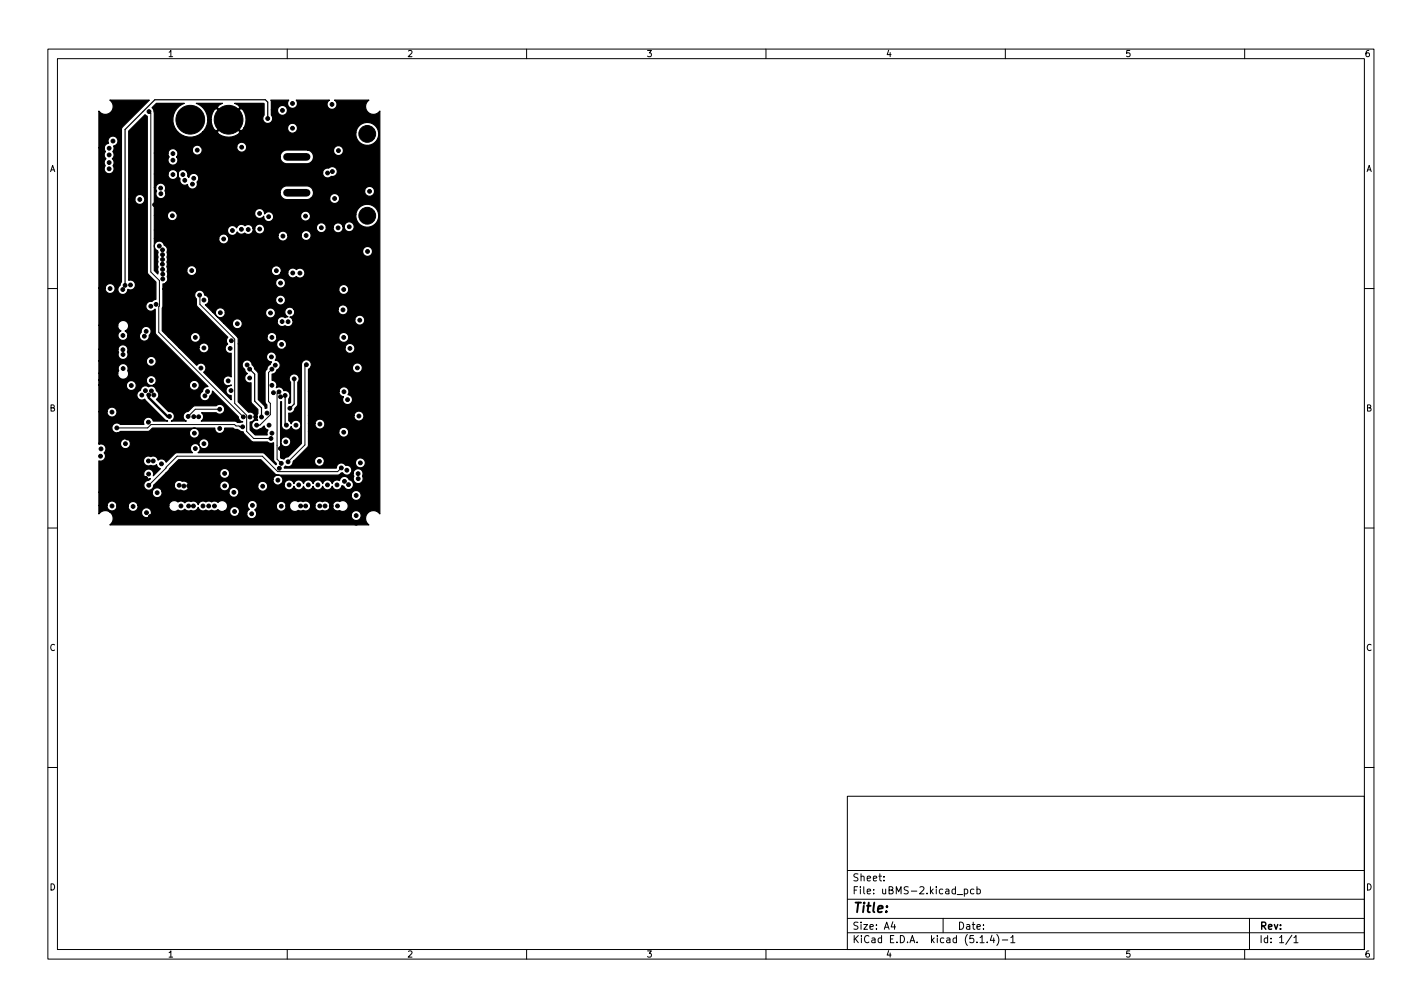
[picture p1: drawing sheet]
<svg xmlns="http://www.w3.org/2000/svg" width="297mm" height="210mm" viewBox="0 0 297 210" stroke-linecap="round" stroke-linejoin="round" font-family="sans-serif">
<defs><g id="words">
<text font-size="2.8" x="178" y="190.6">Title:</text>
<g font-size="2.1">
<text x="178" y="184">Sheet:</text>
<text x="178" y="186.7">File: uBMS-2.kicad_pcb</text>
<text x="178" y="196.9">KiCad E.D.A. kicad (5.1.4)-1</text>
<text x="178" y="194.1">Size: A4</text>
<text x="200" y="194.1">Date:</text>
<text x="263" y="194.1">Rev:</text>
<text x="263" y="196.9">Id: 1/1</text>
</g>
<g font-size="1.8">
<text x="35" y="11.9">1</text>
<text x="85" y="11.9">2</text>
<text x="135" y="11.9">3</text>
<text x="185" y="11.9">4</text>
<text x="235" y="11.9">5</text>
<text x="285" y="11.9">6</text>
<text x="10.3" y="35.9">A</text>
<text x="285.3" y="35.9">A</text>
<text x="10.3" y="85.9">B</text>
<text x="285.3" y="85.9">B</text>
<text x="10.3" y="135.9">C</text>
<text x="285.3" y="135.9">C</text>
<text x="10.3" y="185.9">D</text>
<text x="285.3" y="185.9">D</text>
<text x="35" y="199.9">1</text>
<text x="85" y="199.9">2</text>
<text x="135" y="199.9">3</text>
<text x="185" y="199.9">4</text>
<text x="235" y="199.9">5</text>
<text x="285" y="199.9">6</text>
</g>
</g></defs>
<g fill="none" stroke="#000" stroke-width=".21">
<path d="M10 10.2h277v190.1h-277zM12 12.2h273v186.1h-273zM60 10.2v2M110 10.2v2M160 10.2v2M210 10.2v2M260 10.2v2M31.1 23.3l.4 .4v33.1l1.8 1.8-.1 10.8 17.6 17.6M10 60.2h2M41.7 61.6l.1 1.9 7.2 7.3v13.4l2.5 2.5v3.4l1.5 1.4h3.6M56.8 77.1l-.7 .7v6l.4 .4v2.4l-2.2 2.2h-.7M64 76.1l-.3 .3v16.5l-3.5 3.5"/>
<path d="M285 60.2h2M45.9 85.4h-5.1l-1.5 1.5M50.7 89.1l-1.4-.2-.3-.3h-17.5l-.7 .7h-6.4M58.3 81.8l-.4 .4v13.7l.8 .8M71.3 97.7l-.8 .8h-12.5l-3.2-3.3h-17.8l-5.9 6.1M10 110.2h2M285 110.2h2M10 160.2h2M177 166.3h108v32h-108zM285 160.2h2M60 198.3v2M110 198.3v2"/>
<path d="M160 198.3v2M177 194.8h108M177 191.8h108M177 187.8h108M177 181.8h108M184.6 183.8v.1M184.6 183v.1M186.5 192.5l-.4 1h1M186.9 193v1M197 191.8v3M199.9 186.8h1.2M201.4 185.7l.5-.1 .2 .3-.1 .7h-.6"/>
<path d="M201.4 185.6v1.5M203.4 185.7l-.4-.1-.3 .3 .2 .7h.5M204.1 185.7l.4-.1 .3 .3-.2 .7h-.5M204.1 185.1v1.5M204.7 195.8l.4-.5v1.5M204.7 196.8h.9M206.2 196.7v.1M207.2 195.3l-.3 1h.9M207.6 195.8v1M208.2 195.1a1.72 1.72 0 0 1 0 2.3M209.4 196.3h1.1M210 198.3v2"/>
<path d="M211.1 195.8l.5-.5v1.5M211.1 196.8h.9M260 198.3v2M261 191.8v6.5M269.9 195.3l-1.3 1.9M270.3 195.8l.4-.5v1.5M270.3 196.8h.8"/>
</g>
<g fill="#000" stroke="#000" stroke-width=".21">
<circle cx="22.8" cy="30.9" r=".4"/>
<circle cx="22.8" cy="35.2" r=".4"/>
<circle cx="22.8" cy="33.9" r=".4"/>
<circle cx="22.8" cy="32.3" r=".4"/>
<circle cx="23.6" cy="29.4" r=".4"/>
<circle cx="28.5" cy="37" r=".4"/>
<circle cx="31.1" cy="23.3" r=".4"/>
<circle cx="33.6" cy="39.3" r=".4"/>
<circle cx="36.1" cy="33.4" r=".4"/>
<circle cx="36.1" cy="36.4" r=".4"/>
<circle cx="36.1" cy="32.1" r=".4"/>
<circle cx="37.5" cy="25" r=".4"/>
<circle cx="38" cy="34.2" r=".4"/>
<circle cx="38.2" cy="26.6" r=".4"/>
<circle cx="38.2" cy="23.4" r=".4"/>
<circle cx="38.2" cy="36.4" r=".4"/>
<circle cx="38.6" cy="37.6" r=".4"/>
<circle cx="39.7" cy="25" r="3"/>
<circle cx="39.7" cy="22.7" r=".4"/>
<circle cx="39.7" cy="27.2" r=".4"/>
<circle cx="40.2" cy="38.4" r=".4"/>
<circle cx="40.5" cy="37.2" r=".4"/>
<circle cx="41.2" cy="31.3" r=".4"/>
<circle cx="41.3" cy="26.6" r=".4"/>
<circle cx="41.3" cy="23.4" r=".4"/>
<circle cx="42" cy="25" r=".4"/>
<circle cx="45.5" cy="25" r=".4"/>
<circle cx="45.7" cy="39.3" r=".4"/>
<circle cx="46.2" cy="26.6" r=".4"/>
<circle cx="46.2" cy="23.4" r=".4"/>
<circle cx="47.7" cy="25" r="3"/>
<circle cx="47.7" cy="22.7" r=".4"/>
<circle cx="47.7" cy="27.2" r=".4"/>
<circle cx="49.3" cy="26.6" r=".4"/>
<circle cx="49.3" cy="23.4" r=".4"/>
<circle cx="50" cy="25" r=".4"/>
<circle cx="50.5" cy="30.7" r=".4"/>
<circle cx="55.9" cy="24.7" r=".4"/>
<circle cx="59" cy="23" r=".4"/>
<circle cx="61.1" cy="26.8" r=".4"/>
<circle cx="61.1" cy="21.6" r=".4"/>
<circle cx="68.4" cy="36.1" r=".4"/>
<circle cx="69.3" cy="21.8" r=".4"/>
<circle cx="69.4" cy="35.8" r=".4"/>
<circle cx="70.7" cy="31.4" r=".4"/>
<circle cx="76.7" cy="28" r="1.75"/>
<circle cx="77.2" cy="39.9" r=".4"/>
<circle cx="22" cy="43.2" r=".4"/>
<circle cx="22" cy="42.2" r=".4"/>
<circle cx="22" cy="45.6" r=".4"/>
<circle cx="22" cy="46.6" r=".4"/>
<circle cx="22" cy="44.6" r=".4"/>
<circle cx="26.1" cy="59.6" r=".4"/>
<circle cx="27.3" cy="59.5" r=".4"/>
<circle cx="27.8" cy="43.8" r=".4"/>
<circle cx="29.2" cy="41.6" r=".4"/>
<circle cx="32.3" cy="42.7" r=".4"/>
<circle cx="33.3" cy="51.4" r=".4"/>
<circle cx="33.3" cy="42.7" r=".4"/>
<circle cx="33.6" cy="40.4" r=".4"/>
<circle cx="33.9" cy="55.2" r=".4"/>
<circle cx="34" cy="52.2" r=".4"/>
<circle cx="34" cy="54.2" r=".4"/>
<circle cx="34" cy="53.2" r=".4"/>
<circle cx="34" cy="56.2" r=".4"/>
<circle cx="34" cy="58.2" r=".4"/>
<circle cx="34" cy="57.2" r=".4"/>
<circle cx="36" cy="45" r=".4"/>
<circle cx="40" cy="42" r=".4"/>
<circle cx="40" cy="56.5" r=".4"/>
<circle cx="46.7" cy="49.9" r=".4"/>
<circle cx="48.6" cy="48.1" r=".4"/>
<circle cx="50.4" cy="47.9" r=".4"/>
<circle cx="51.9" cy="47.9" r=".4"/>
<circle cx="54.2" cy="44.6" r=".4"/>
<circle cx="54.3" cy="47.8" r=".4"/>
<circle cx="56.1" cy="45.2" r=".4"/>
<circle cx="57.7" cy="56.5" r=".4"/>
<circle cx="58.6" cy="59.1" r=".4"/>
<circle cx="59.1" cy="49.3" r=".4"/>
<circle cx="61.1" cy="57" r=".4"/>
<circle cx="62.6" cy="57" r=".4"/>
<circle cx="63.8" cy="45.1" r=".4"/>
<circle cx="64" cy="49.2" r=".4"/>
<circle cx="65.7" cy="56.7" r=".4"/>
<circle cx="67.1" cy="47.5" r=".4"/>
<circle cx="69.2" cy="56.7" r=".4"/>
<circle cx="69.9" cy="41.4" r=".4"/>
<circle cx="70.6" cy="47.6" r=".4"/>
<circle cx="73" cy="47.3" r=".4"/>
<circle cx="73.8" cy="56.7" r=".4"/>
<circle cx="74.8" cy="56.7" r=".4"/>
<circle cx="75.8" cy="56.7" r=".4"/>
<circle cx="76.7" cy="45" r="1.75"/>
<circle cx="76.8" cy="52.5" r=".4"/>
<circle cx="76.8" cy="56.7" r=".4"/>
<circle cx="23" cy="60.2" r=".4"/>
<circle cx="25.6" cy="60.5" r=".4"/>
<circle cx="25.7" cy="73" r=".4"/>
<circle cx="25.7" cy="70" r=".4"/>
<circle cx="25.7" cy="74" r=".4"/>
<circle cx="25.7" cy="76.9" r=".4"/>
<circle cx="27.7" cy="63.5" r=".4"/>
<circle cx="30.2" cy="70.2" r=".4"/>
<circle cx="30.5" cy="69.2" r=".4"/>
<circle cx="31.5" cy="63.9" r=".4"/>
<circle cx="31.6" cy="75.4" r=".4"/>
<circle cx="31.6" cy="79.4" r=".4"/>
<circle cx="32.6" cy="63.5" r=".4"/>
<circle cx="40.8" cy="70.4" r=".4"/>
<circle cx="40.8" cy="60.4" r=".4"/>
<circle cx="41.7" cy="61.6" r=".4"/>
<circle cx="42" cy="76.8" r=".4"/>
<circle cx="42.6" cy="72.6" r=".4"/>
<circle cx="42.6" cy="62.6" r=".4"/>
<circle cx="46" cy="65.3" r=".4"/>
<circle cx="47.7" cy="79.5" r=".4"/>
<circle cx="48.1" cy="72.7" r=".4"/>
<circle cx="48.3" cy="71.1" r=".4"/>
<circle cx="49.6" cy="67.6" r=".4"/>
<circle cx="51.6" cy="76.2" r=".4"/>
<circle cx="52.1" cy="77.1" r=".4"/>
<circle cx="52.1" cy="78.9" r=".4"/>
<circle cx="54.5" cy="79" r=".4"/>
<circle cx="56.5" cy="65.3" r=".4"/>
<circle cx="56.7" cy="74.5" r=".4"/>
<circle cx="56.8" cy="77.1" r=".4"/>
<circle cx="56.8" cy="70.4" r=".4"/>
<circle cx="57.5" cy="76.2" r=".4"/>
<circle cx="58.6" cy="62.6" r=".4"/>
<circle cx="58.8" cy="71.9" r=".4"/>
<circle cx="58.9" cy="67.1" r=".4"/>
<circle cx="60.2" cy="67.2" r=".4"/>
<circle cx="60.5" cy="65.2" r=".4"/>
<circle cx="61.4" cy="79.1" r=".4"/>
<circle cx="64" cy="76.1" r=".4"/>
<circle cx="71.7" cy="64.7" r=".4"/>
<circle cx="71.8" cy="60.4" r=".4"/>
<circle cx="71.8" cy="70.4" r=".4"/>
<circle cx="73.1" cy="72.7" r=".4"/>
<circle cx="74.7" cy="76.8" r=".4"/>
<circle cx="75.1" cy="66.8" r=".4"/>
<circle cx="21" cy="95.2" r=".4"/>
<circle cx="21.1" cy="93.7" r=".4"/>
<circle cx="21.7" cy="99.7" r=".4"/>
<circle cx="23.4" cy="86" r=".4"/>
<circle cx="24.4" cy="89.3" r=".4"/>
<circle cx="26.2" cy="92.6" r=".4"/>
<circle cx="26.4" cy="96.4" r=".4"/>
<circle cx="26.6" cy="91.4" r=".4"/>
<circle cx="27.4" cy="80.5" r=".4"/>
<circle cx="27.8" cy="85" r=".4"/>
<circle cx="29.6" cy="82.5" r=".4"/>
<circle cx="30.4" cy="81.6" r=".4"/>
<circle cx="30.4" cy="99.9" r=".4"/>
<circle cx="31" cy="96.2" r=".4"/>
<circle cx="31" cy="88.1" r=".4"/>
<circle cx="31" cy="99" r=".4"/>
<circle cx="31.1" cy="82.5" r=".4"/>
<circle cx="31.6" cy="81.6" r=".4"/>
<circle cx="32" cy="96.2" r=".4"/>
<circle cx="32.1" cy="82.5" r=".4"/>
<circle cx="33.7" cy="96.8" r=".4"/>
<circle cx="35.4" cy="86.9" r=".4"/>
<circle cx="39.3" cy="86.9" r=".4"/>
<circle cx="40.5" cy="87" r=".4"/>
<circle cx="40.6" cy="80.4" r=".4"/>
<circle cx="40.6" cy="90.4" r=".4"/>
<circle cx="40.8" cy="93.6" r=".4"/>
<circle cx="41.5" cy="87" r=".4"/>
<circle cx="41.7" cy="98.8" r=".4"/>
<circle cx="42.6" cy="92.6" r=".4"/>
<circle cx="42.8" cy="82.6" r=".4"/>
<circle cx="43.3" cy="81.7" r=".4"/>
<circle cx="43.9" cy="97.3" r=".4"/>
<circle cx="45.9" cy="89.5" r=".4"/>
<circle cx="45.9" cy="85.4" r=".4"/>
<circle cx="46.9" cy="98.8" r=".4"/>
<circle cx="48.3" cy="81.5" r=".4"/>
<circle cx="50.7" cy="89.1" r=".4"/>
<circle cx="50.8" cy="87" r=".4"/>
<circle cx="52.2" cy="87.1" r=".4"/>
<circle cx="53.4" cy="87" r=".4"/>
<circle cx="53.6" cy="88.8" r=".4"/>
<circle cx="54.6" cy="87.1" r=".4"/>
<circle cx="55.8" cy="86.2" r=".4"/>
<circle cx="56.2" cy="88.8" r=".4"/>
<circle cx="56.6" cy="91.5" r=".4"/>
<circle cx="56.8" cy="80.4" r=".4"/>
<circle cx="56.8" cy="90.4" r=".4"/>
<circle cx="57.1" cy="82" r=".4"/>
<circle cx="58.3" cy="81.8" r=".4"/>
<circle cx="58.3" cy="97.8" r=".4"/>
<circle cx="58.6" cy="93.6" r=".4"/>
<circle cx="58.6" cy="82.8" r=".4"/>
<circle cx="58.7" cy="96.7" r=".4"/>
<circle cx="59.6" cy="82.6" r=".4"/>
<circle cx="59.7" cy="92.2" r=".4"/>
<circle cx="59.8" cy="88.8" r=".4"/>
<circle cx="60.2" cy="96.4" r=".4"/>
<circle cx="60.5" cy="85.2" r=".4"/>
<circle cx="61.8" cy="88.8" r=".4"/>
<circle cx="65" cy="88.5" r=".4"/>
<circle cx="66.7" cy="96.3" r=".4"/>
<circle cx="66.8" cy="88.5" r=".4"/>
<circle cx="71.3" cy="97.7" r=".4"/>
<circle cx="71.8" cy="90.2" r=".4"/>
<circle cx="71.8" cy="81.8" r=".4"/>
<circle cx="72.5" cy="98.2" r=".4"/>
<circle cx="72.6" cy="83.4" r=".4"/>
<circle cx="74.8" cy="98.9" r=".4"/>
<circle cx="74.8" cy="99.9" r=".4"/>
<circle cx="75" cy="86.9" r=".4"/>
<circle cx="75.3" cy="96.6" r=".4"/>
<circle cx="23.4" cy="105.6" r=".4"/>
<circle cx="27.8" cy="105.7" r=".4"/>
<circle cx="30.6" cy="107" r=".4"/>
<circle cx="31.1" cy="101.3" r=".4"/>
<circle cx="31.4" cy="107.8" r=".4"/>
<circle cx="32.8" cy="102.9" r=".4"/>
<circle cx="37.4" cy="101.3" r=".4"/>
<circle cx="37.8" cy="105.6" r=".4"/>
<circle cx="38.4" cy="101.5" r=".4"/>
<circle cx="39.4" cy="105.6" r=".4"/>
<circle cx="39.4" cy="101.4" r=".4"/>
<circle cx="40.4" cy="105.6" r=".4"/>
<circle cx="42.4" cy="105.6" r=".4"/>
<circle cx="43.6" cy="105.6" r=".4"/>
<circle cx="44.8" cy="105.6" r=".4"/>
<circle cx="46.9" cy="101.4" r=".4"/>
<circle cx="48.9" cy="102.8" r=".4"/>
<circle cx="49" cy="106.8" r=".4"/>
<circle cx="49.2" cy="101.3" r=".4"/>
<circle cx="52.6" cy="107.3" r=".4"/>
<circle cx="52.7" cy="105.5" r=".4"/>
<circle cx="54.9" cy="101.5" r=".4"/>
<circle cx="56.7" cy="104.2" r=".4"/>
<circle cx="58.1" cy="100.2" r=".4"/>
<circle cx="58.7" cy="105.7" r=".4"/>
<circle cx="60.1" cy="105.7" r=".4"/>
<circle cx="60.4" cy="101.2" r=".4"/>
<circle cx="62.4" cy="101.2" r=".4"/>
<circle cx="62.8" cy="105.6" r=".4"/>
<circle cx="63.8" cy="105.6" r=".4"/>
<circle cx="64.4" cy="101.2" r=".4"/>
<circle cx="65.4" cy="105.6" r=".4"/>
<circle cx="66.4" cy="101.2" r=".4"/>
<circle cx="66.8" cy="105.6" r=".4"/>
<circle cx="67.9" cy="105.6" r=".4"/>
<circle cx="68.4" cy="101.2" r=".4"/>
<circle cx="69.2" cy="105.6" r=".4"/>
<circle cx="70.4" cy="101.2" r=".4"/>
<circle cx="70.5" cy="105.6" r=".4"/>
<circle cx="72" cy="100.5" r=".4"/>
<circle cx="72.8" cy="101.2" r=".4"/>
<circle cx="74.4" cy="107.6" r=".4"/>
<circle cx="74.4" cy="103.4" r=".4"/>
<circle cx="74.4" cy="109.2" r=".4"/>
</g>
<path d="M60 32.8h4M60 40.2h4" fill="none" stroke="#000" stroke-width="1.6"/>
<path d="M31.1 82.5v.5l3.9 3.9h.4" fill="none" stroke="#000" stroke-width=".5"/>
<path d="M55.9 24.7v-3.4l-.5-.5h-23.1l-6.2 6.2v32.6M52.2 77.1l1 1v5.6l1.4 1.5v1.9M61.4 79.1v5.2l-.8 .9M59.6 82.6v5.9l.2 .3" fill="none" stroke="#000" stroke-width=".25"/>
<path d="M20.7 23.2a1.64 1.64 0 0 0 2.5 .2 1.64 1.64 0 0 0-.3-2.5h8.3l-5.6 5.6-.2 .4v32l-.3 .7a1.06 1.06 0 0 0 .1 1.8 1.06 1.06 0 0 0 1.5-1 1.04 1.04 0 0 0 1.6-.8 1.04 1.04 0 0 0-1.4-1.1v-17h1.3a1.04 1.04 0 0 0 1.4 1.1 1.04 1.04 0 0 0 .3-1.7 1.04 1.04 0 0 0-1.7 .4v.2h-1.3v-14.1l3.4-3.5 .5 .4v32.5l.2 .5 1.6 1.6v3.6l-.5 .1-.3 .3a1.06 1.06 0 0 0-1.2 1.5 1.06 1.06 0 0 0 1.8 .2v4.8l.1 .4 11 10.9h-.3a1.04 1.04 0 0 0-.9 1 1.04 1.04 0 0 0 0 1.8 1.04 1.04 0 0 0 1.5-.8l.5-.5 .1-.6 5.4 5.5 .2 .6 .7 .4-.6 .1h-.5l-.6-.3h-7l.2-.1a1.03 1.03 0 0 0-.1-1.6l3.1 .1a1.04 1.04 0 0 0 1.5-.2 1.04 1.04 0 0 0-.1-1.4 1.04 1.04 0 0 0-1.4 0h-4.5l-1.5 1.2a1.04 1.04 0 0 0-.9 .9 1.04 1.04 0 0 0 .6 1.1h-3.1h.1a1.04 1.04 0 0 0 .5-1.3 1.04 1.04 0 0 0-1.2-.7l-2.5-2.5 .1-.1a1.1 1.1 0 0 0-.1-1.8 1.04 1.04 0 0 0-1.7-.7 1.05 1.05 0 0 0-1.7 .7 1.04 1.04 0 0 0-.6 1.5 1.04 1.04 0 0 0 1.5 .3l4.2 4.3 .6 .3-3-.1a1.04 1.04 0 0 0-1.4-.6 1.04 1.04 0 0 0-.5 1.4l-5-.1a1.04 1.04 0 0 0-1.7 .6 1.04 1.04 0 0 0 1.3 1.2h14.9v.3a1.04 1.04 0 0 0 1.5 .7 1.04 1.04 0 0 0 0-1.7 1.04 1.04 0 0 0-1.5 .7h-14.9l.4-.2h5.9l.8-.7h13.1v.2a1.04 1.04 0 0 0 1.1 .9 1.04 1.04 0 0 0 .9-1.1h1.8l.3 .2 .6 .1 .8 .4h.4l.2 .5 1.7 1.6 3.2 .1a1.02 1.02 0 0 0 1.2 .1l.1 3.6 .5 .8-.1 .2-2.3-2.3-.4-.2h-13.5l.4-.5v-.7a1.04 1.04 0 0 0 1.7-.2 1.04 1.04 0 0 0-.8-1.5 1.04 1.04 0 0 0-1.1 1.5 1.04 1.04 0 0 0-1.5-.2 1.04 1.04 0 0 0 .1 1.6l-3.5 .1-2 1.9-.1-.1a1.03 1.03 0 0 0-1.6-.3 1.05 1.05 0 0 0-1.5-.8 1.04 1.04 0 0 0-1.5 1 1.04 1.04 0 0 0 1.5 .9l.6 .1 .6-.3 .2 .5 .6 .4-1.5 1.4a1.04 1.04 0 0 0-.9-1.4 1.04 1.04 0 0 0-1.1 1.2 1.04 1.04 0 0 0 1.4 .8l-.4 .4a1.04 1.04 0 0 0-1 1.1 1.04 1.04 0 0 0 1.1 1 1.04 1.04 0 0 0 1-1.1l4.3-.1a1.04 1.04 0 0 0 1.4 1.1 1.04 1.04 0 0 0 1.1 .1 1.04 1.04 0 0 0 .5-1.1h6.5v.3a1.04 1.04 0 0 0 1.1 .9 1.04 1.04 0 0 0 1-1.1h5.8v.2a1.04 1.04 0 0 0 1.6 .8 1.04 1.04 0 0 0 0-1.8 1.04 1.04 0 0 0-1.6 .8l-5.8-.1a1.04 1.04 0 0 0-1.1-.9 1.04 1.04 0 0 0-1 .9h-6.5v-.1a1.03 1.03 0 0 0-1.3-.7 1.04 1.04 0 0 0-1.7 .7h-4.2l1.1-1.1h23.7v.3a1.04 1.04 0 0 0 1.6 .7h.8v.3a1.04 1.04 0 0 0 .9 .9 1.04 1.04 0 0 0 1.1-.8 1.04 1.04 0 0 0 1 .8 1.04 1.04 0 0 0 1-.8 1.04 1.04 0 0 0 1 .8 1.04 1.04 0 0 0 1-.8 1.04 1.04 0 0 0 1 .8 1.04 1.04 0 0 0 1-.8 1.04 1.04 0 0 0 1 .8 1.04 1.04 0 0 0 1-.8 1.04 1.04 0 0 0 1.1 .8 1.04 1.04 0 0 0 .9-.9l.5 .3a1.04 1.04 0 0 0 1.8 .1 1.04 1.04 0 0 0-.8-1.6 1.04 1.04 0 0 0-1-.7 1.04 1.04 0 0 0-1 .9 1.03 1.03 0 0 0-1.5 .6 1.04 1.04 0 0 0-1-.8 1.04 1.04 0 0 0-1 .8 1.04 1.04 0 0 0-1-.8 1.04 1.04 0 0 0-1 .8 1.04 1.04 0 0 0-1-.8 1.04 1.04 0 0 0-1 .8 1.04 1.04 0 0 0-1-.8 1.04 1.04 0 0 0-1 .8 1.04 1.04 0 0 0-1.1-.8 1.04 1.04 0 0 0-.9 .9h-.8h.1a1.04 1.04 0 0 0-.2-1.8 1.04 1.04 0 0 0-1.5 .8h-23.7l1.4-1.4h11.2v.3a1.04 1.04 0 0 0 1.6 .7 1.04 1.04 0 0 0 0-1.7 1.04 1.04 0 0 0-1.6 .7h-11.2l2.6-2.7h17.2l3 3 .5 .2h12.5l1.1-.5a1.03 1.03 0 0 0 1.7 .1h.5l.1 .6a1.06 1.06 0 0 0 .9 1.6 1.06 1.06 0 0 0 .9-1.6 1.04 1.04 0 0 0-.6-1.5 1.04 1.04 0 0 0-1.3 .9h-.5l.1-.1a1.04 1.04 0 0 0-.1-1.2 1.04 1.04 0 0 0-1.1-.3 1.06 1.06 0 0 0-1.2-.5 1.06 1.06 0 0 0-.8 1h-10.8l.2-.4a1.03 1.03 0 0 0 1.6-.9l.2-.2h4.3a1.04 1.04 0 0 0 .9 1.2 1.04 1.04 0 0 0 1.1-.9h6.5v.3a1.04 1.04 0 0 0 1.6 .7 1.04 1.04 0 0 0 0-1.7 1.04 1.04 0 0 0-1.6 .7h-6.5l.1-.1a1.04 1.04 0 0 0-1-1.1 1.04 1.04 0 0 0-1.1 .9h-4.3l3-3v-3.1h6.4a1.04 1.04 0 0 0 1.4 1.1 1.04 1.04 0 0 0 .3-1.7 1.04 1.04 0 0 0-1.7 .4v.2h-6.4v-1.7h1.4a1.04 1.04 0 0 0 1.4 1.1 1.04 1.04 0 0 0 .3-1.7 1.04 1.04 0 0 0-1.7 .4v.2h-1.4v-1.6h9.5a1.04 1.04 0 0 0 1.4 1 1.04 1.04 0 0 0 .4-1.7 1.04 1.04 0 0 0-1.7 .5l-.1 .2h-9.5v-5.1h6.4a1.04 1.04 0 0 0 1 1.1 1.04 1.04 0 0 0 .4 1.6 1.04 1.04 0 0 0 1.4-.7 1.04 1.04 0 0 0-.9-1.3 1.04 1.04 0 0 0-.5-1.6 1.04 1.04 0 0 0-1.4 .9h-6.4v-4.6l.5-.4h8.7v.2a1.04 1.04 0 0 0 1.6 .8 1.04 1.04 0 0 0 0-1.8 1.04 1.04 0 0 0-1.6 .8l-8.7-.1a1.06 1.06 0 0 0-.8-1.5 1.06 1.06 0 0 0-1.1 1.4v16.1l-2.8 2.8-.5 .1-.4 .4-.7-.3v-3.5a1.17 1.17 0 0 0 1 1.2 1.06 1.06 0 0 0 1.1-1 1.06 1.06 0 0 0-1-1.1 1.06 1.06 0 0 0-1.1 .9v-8.2h.2v4.6a1.05 1.05 0 0 0 .7 1.3 1.05 1.05 0 0 0 1.3-.7 1.04 1.04 0 0 0 1.6 .5 1.04 1.04 0 0 0 0-1.7 1.04 1.04 0 0 0-1.6 .6l-.5-.6v-1.6a1.03 1.03 0 0 0 1.3-1l.6-.8 .1-4.7a1.04 1.04 0 0 0-.2-1.5 1.04 1.04 0 0 0-1.4 .1 1.04 1.04 0 0 0 0 1.4v4.2l-.4 .2 .1-1a1.04 1.04 0 0 0 0-1.2 1.04 1.04 0 0 0-1.1-.4 1.03 1.03 0 0 0-1.6-.6 1.03 1.03 0 0 0-.9-1.6v-1.3l.7-.2 .5-.7a1.04 1.04 0 0 0 .5-1.2 1.04 1.04 0 0 0-1-.8 1.04 1.04 0 0 0-.3-1.6 1.04 1.04 0 0 0-1.5 .7 1.04 1.04 0 0 0 1 1.3l-.2 .5-.6 .5-.1 .5-.4 .5v6.2l.3 .7v.7l-.3 .1-.1-.6-1.3-1.3-.1-5.4-1.2-1.8a1.06 1.06 0 0 0-1.7-.9 1.06 1.06 0 0 0 .1 1.9l.2 .5 .4 .3a1.04 1.04 0 0 0-.5 1.3 1.04 1.04 0 0 0 1.2 .6l.1 4 1.4 1.6-.1 .9a1.03 1.03 0 0 0 .1 1.4 1.06 1.06 0 0 0-1.3 1.3 1.06 1.06 0 0 0 1.8 .4l.8-.6 .2 .5 .6 .4-.2 .5v.5h-2.5l-1-1v-1.7a1.04 1.04 0 0 0 1-1.2 1.04 1.04 0 0 0-1.4-.8l-2.1-2.2v-12.1h8v.2a1.04 1.04 0 0 0 .7 .9 1.04 1.04 0 0 0 1-.3h12.6v.3a1.04 1.04 0 0 0 1.5 .7 1.04 1.04 0 0 0 0-1.7 1.04 1.04 0 0 0-1.5 .7h-12.6h.1a1.04 1.04 0 0 0-.4-1.7 1.04 1.04 0 0 0-1.4 .9h-8l-.1-1.1-.1-.4h6.2v.3a1.04 1.04 0 0 0 1.1 .9 1.04 1.04 0 0 0 .9-1.2h13v.3a1.04 1.04 0 0 0 1.5 .7 1.04 1.04 0 0 0 0-1.7 1.04 1.04 0 0 0-1.5 .7h-13v-.2a1.04 1.04 0 0 0-1.1-.7 1.04 1.04 0 0 0-.9 .9h-6.2l-2.9-2.8h1.8v.2a1.04 1.04 0 0 0 1.4 .9 1.04 1.04 0 0 0 .6-1.6h7.4v.3a1.04 1.04 0 0 0 1.6 .7 1.04 1.04 0 0 0 1.3 0 1.04 1.04 0 0 0 .3-1.3h13v.3a1.04 1.04 0 0 0 1.6 .7 1.04 1.04 0 0 0 0-1.7 1.04 1.04 0 0 0-1.6 .7h-13l-.6-.5a1.03 1.03 0 0 0 .9-1.6h9.2v.2a1.04 1.04 0 0 0 1.6 .8 1.04 1.04 0 0 0 0-1.8 1.04 1.04 0 0 0-1.6 .8l-9.3-.1a1.04 1.04 0 0 0-1.6 .1 1.04 1.04 0 0 0 .5 1.5l-.3 .1a.4 .4 0 0 1-.7 0 1.04 1.04 0 0 0-1.3 .8h-7.4l-.1-.1a1.04 1.04 0 0 0-1.1-.3 1.04 1.04 0 0 0-.8 .9h-1.8l-2.3-2.3h.6v.2a1.04 1.04 0 0 0 1.1 .9 1.04 1.04 0 0 0 1-1.1h8.4v.3a1.04 1.04 0 0 0 1.5 .7 1.04 1.04 0 0 0 0-1.7 1.04 1.04 0 0 0-1.5 .7h-8.4a1.04 1.04 0 0 0-1.1-.9 1.04 1.04 0 0 0-1 .9h-.6l-1.5-1.6a1.04 1.04 0 0 0 .7-1.1h14v.3a1.04 1.04 0 0 0 1.5 .7 1.04 1.04 0 0 0 0-1.7 1.04 1.04 0 0 0-1.5 .7h-14l-.2-.5-.7-.4a1.04 1.04 0 0 0-1.4-.9 1.04 1.04 0 0 0-.3 1.7l.1 1.6 6.4 6.5a1.03 1.03 0 0 0 .1 1.3 1.04 1.04 0 0 0-.5 1.3 1.04 1.04 0 0 0 1.2 .7v4.9l-.2-.1a1.04 1.04 0 0 0-1.5 1 1.04 1.04 0 0 0 1.7 .7v.2h-.2a1.04 1.04 0 0 0-.9 1.1 1.04 1.04 0 0 0 1.1 1v.9l-5.8-5.8a1.04 1.04 0 0 0 .2-1.6 1.04 1.04 0 0 0-1.6 .2l-3.7-3.8h4.2a1.04 1.04 0 0 0 1.4 1.1 1.04 1.04 0 0 0 .3-1.7 1.04 1.04 0 0 0-1.7 .4v.2h-4.2l-2.2-2.2h4.6a1.04 1.04 0 0 0 1.4 1.1 1.04 1.04 0 0 0 .3-1.7 1.04 1.04 0 0 0-1.7 .4v.2h-4.6l-1.3-1.2 .1-8.8h36.8a1.04 1.04 0 0 0 1.4 1.1 1.04 1.04 0 0 0 .3-1.7 1.04 1.04 0 0 0-1.7 .4v.2h-36.8v-1l.7-.3h22.9v.2a1.04 1.04 0 0 0 1.5 .8 1.04 1.04 0 0 0 0-1.8 1.04 1.04 0 0 0-1.5 .8h-22.9l.1-.1a1.08 1.08 0 0 0 .1-1.2l.1-1.3h4v.2a1.04 1.04 0 0 0 1.1 .9 1.04 1.04 0 0 0 1-1.1h15.6v.2a1.04 1.04 0 0 0 .9 1 1.04 1.04 0 0 0 1.1-.7h1.4v.2a1.04 1.04 0 0 0 .7 .9 1.04 1.04 0 0 0 1.1-.3 1.04 1.04 0 0 0 1.5 .1 1.04 1.04 0 0 0 0-1.5 1.04 1.04 0 0 0-1.5 0 1.04 1.04 0 0 0-1.1-.3 1.04 1.04 0 0 0-.7 .9l-1.4-.1a1.04 1.04 0 0 0-.8-1.3 1.04 1.04 0 0 0-1.2 .9h-15.6a1.04 1.04 0 0 0-1.1-.9 1.04 1.04 0 0 0-1 .9h-4l-.2-.7 .2-.4-.2-.6 .2-.4-.1-.6 .1-1.3h40.7a1.04 1.04 0 0 0 1.4 1.1 1.04 1.04 0 0 0 .4-1.8 1.04 1.04 0 0 0-1.7 .5l-.1 .2h-40.7a1.25 1.25 0 0 0-.7-1.3 1.04 1.04 0 0 0-1.7-.5 1.04 1.04 0 0 0 .3 1.8l.1 2.3-.1 .6 .2 .4-.2 .7 .2 .4-.1 .4-.8-.7v-6.7h13.5a1.04 1.04 0 0 0 1.4 1.1 1.04 1.04 0 0 0 .4-1.7h10.6v.2a1.04 1.04 0 0 0 1.2 .9 1.04 1.04 0 0 0 .8-1.2h2.8v.2a1.04 1.04 0 0 0 1.6 .8 1.04 1.04 0 0 0 0-1.8 1.04 1.04 0 0 0-1.6 .8l-2.8-.1a1.04 1.04 0 0 0-1.1-.7 1.04 1.04 0 0 0-.9 .9l-10.7-.1a1.04 1.04 0 0 0-1.7 .7h-13.5v-1.8h15.3v.2a1.04 1.04 0 0 0 1 1 1.04 1.04 0 0 0 1-.8 1.03 1.03 0 0 0 1.6 .2 1.03 1.03 0 0 0 1.2 .2 1.03 1.03 0 0 0 .6-1.1h.3v.2a1.04 1.04 0 0 0 1.3 .9 1.04 1.04 0 0 0 .7-1.4h10.9v.3a1.04 1.04 0 0 0 1.1 .9 1.04 1.04 0 0 0 1-1.1h1.4v.2a1.04 1.04 0 0 0 1.2 .9 1.04 1.04 0 0 0 .8-1.4h.3v.3a1.04 1.04 0 0 0 1.6 .7 1.04 1.04 0 0 0 0-1.7 1.04 1.04 0 0 0-1.6 .7h-.3l-.1-.1a1.04 1.04 0 0 0-1.1-.5 1.04 1.04 0 0 0-.8 .9l-1.4-.1a1.04 1.04 0 0 0-1.1-.9 1.04 1.04 0 0 0-1 .9h-10.9v-.1a1.04 1.04 0 0 0-1.2-.5 1.04 1.04 0 0 0-.8 .9l-.4-.1a1.04 1.04 0 0 0-1.6-.5 1.03 1.03 0 0 0-1.8 .5 1.04 1.04 0 0 0-1.1-.5 1.04 1.04 0 0 0-.8 .9h-15.3v-3.1h2.8v.3a1.04 1.04 0 0 0 1.3 .8 1.04 1.04 0 0 0 .6-1.5h16.3v.2a1.04 1.04 0 0 0 .8 .9 1.04 1.04 0 0 0 1.1-.5 1.04 1.04 0 0 0 1.1 1.2 1.04 1.04 0 0 0 .9-1.3h5.7v.2a1.04 1.04 0 0 0 1.2 .9 1.04 1.04 0 0 0 .8-1.3h9.5v.5a2.4 2.4 0 0 0 3.7 1.8 2.4 2.4 0 0 0 0-4.1 2.4 2.4 0 0 0-3.7 1.8h-9.5l-.1-.2a1.04 1.04 0 0 0-1.1-.5 1.04 1.04 0 0 0-.8 .9l-5.7-.1a1.04 1.04 0 0 0-.8-.7 1.04 1.04 0 0 0-1 .5 1.04 1.04 0 0 0-1-1.2 1.04 1.04 0 0 0-1.1 1l-16.4-.1a1.04 1.04 0 0 0-1.1-.3 1.04 1.04 0 0 0-.7 .8h-2.8v-5.7h.3l.2 .8a1.04 1.04 0 0 0 .7 1.5 1.04 1.04 0 0 0 1.2-1.3h23.9l.1 .6 .3 .5 .8 .4h4.4l.9-.4h3.9v.3a1.04 1.04 0 0 0 1.5 .7 1.04 1.04 0 0 0 0-1.7 1.04 1.04 0 0 0-1.5 .7h-3.9l.5-.8-.1-.7h10.8v.3a1.04 1.04 0 0 0 1.5 .7 1.04 1.04 0 0 0 0-1.7 1.04 1.04 0 0 0-1.5 .7h-10.8l-.5-.8-.8-.2h-4.4l-.6 .2-.3 .4-.3 .8h-23.9l-.1-.4a1.04 1.04 0 0 0-.6-1.5 1.04 1.04 0 0 0-1.4 .9h-.3v-2.9h2.9v.3a1.04 1.04 0 0 0 1.1 .9 1.04 1.04 0 0 0 1-1.2l.1 .6 .3 .4a1.04 1.04 0 0 0 .4 1.2 1.04 1.04 0 0 0 1.2 0 1.04 1.04 0 0 0 1.3 1 1.04 1.04 0 0 0 .6-1.5 1.04 1.04 0 0 0-.1-1.7 1.04 1.04 0 0 0-1.5 .8l-.3-.3-.1-.8h28.3v.2a1.04 1.04 0 0 0 .7 .9 1.04 1.04 0 0 0 1.1-.3 1.04 1.04 0 0 0 1.2-1.3 1.04 1.04 0 0 0-1.7-.4 1.03 1.03 0 0 0-1.3 .9h-28.3a1.04 1.04 0 0 0-1.1-.6 1.04 1.04 0 0 0-.8 .9 1.04 1.04 0 0 0-1.1-.9 1.04 1.04 0 0 0-1 .9h-2.9v-4.3h2.9l.2 .8a1.04 1.04 0 0 0 .1 1.4 1.04 1.04 0 0 0 1.4 0 1.04 1.04 0 0 0 .1-1.4h21.6l.3 .8 .3 .4 .6 .2h4.4a1.44 1.44 0 0 0 1.4-1.3 1.44 1.44 0 0 0-1.2-1.6h5.4v.3a1.04 1.04 0 0 0 1.5 .7 1.04 1.04 0 0 0 0-1.7 1.04 1.04 0 0 0-1.5 .7h-9.8a1.43 1.43 0 0 0-1.4 1.5l-21.6-.1a1.03 1.03 0 0 0-.1-1.5h3.4v.3a1.04 1.04 0 0 0 1.4 .8 1.04 1.04 0 0 0 .3-1.7h7.6v.2a1.04 1.04 0 0 0 1.5 .8 1.04 1.04 0 0 0 0-1.7 1.04 1.04 0 0 0-1.5 .7l-7.6-.1a1.04 1.04 0 0 0-1.7 .7h-3.6a1.04 1.04 0 0 0-1.5 .8h-2.9v-8.3l-.1-.7-.3-.5 .9-.9h5.8l-.5 .2a3.6 3.6 0 0 0-1.2 5.4 3.6 3.6 0 0 0 5.5 .4h3.1l.3 .4a3.3 3.3 0 0 0 4.4-.4l-2.4-2.4-2.3 2.4h-3.1l.3-.3a3.5 3.5 0 0 0 .8-2.3h.7l.1 .7a1.91 1.91 0 0 0 1 1.7l2.4-2.4h.3l2.4 2.4 .5-.4 .2-.3h9.1a1.04 1.04 0 0 0 1.4 1h12.8v.5a2.4 2.4 0 0 0 3.7 1.8 2.4 2.4 0 0 0 0-4.1 2.4 2.4 0 0 0-3.7 1.8h-12.7a1.04 1.04 0 0 0 .1-1.8 1.04 1.04 0 0 0-1.6 .8h-9.1l.1-.3a3.2 3.2 0 0 0-.8-3.8l-2.4 2.4h-.3l-2.4-2.4-.5 .4-.3 .6-.3 1.4h-.7a3.6 3.6 0 0 0-2.4-3.4h5.5l-.8 .4-.3 .4 2.3 2.4 2.4-2.4-.3-.4-.8-.4h6.1v2.5a1.04 1.04 0 0 0 .1 1.4 1.04 1.04 0 0 0 1.5 0 1.04 1.04 0 0 0 0-1.5v-1.1h1.3a1.04 1.04 0 0 0 1.4 1.1 1.04 1.04 0 0 0 .3-1.7 1.04 1.04 0 0 0-1.7 .4v.2h-1.3l-.1-2h3.7a1.04 1.04 0 0 0 .1 1.5 1.04 1.04 0 0 0 1.4-.1 1.04 1.04 0 0 0 .1-1.4h6.9l-.1 .1a1.04 1.04 0 0 0-.1 1.5 1.04 1.04 0 0 0 1.6-.1 1.04 1.04 0 0 0-.3-1.5h7.2l-.1 .1a1.64 1.64 0 0 0-.1 2.5 1.64 1.64 0 0 0 2.4-.3v84.1v-.1a1.64 1.64 0 0 0-2.5-.1 1.64 1.64 0 0 0 .3 2.5h-54.2l.1-.1a1.64 1.64 0 0 0 0-2.6h6.6v.3a1.04 1.04 0 0 0 1.5 .7 1.04 1.04 0 0 0 0-1.7 1.04 1.04 0 0 0-1.5 .7h-6.6l-.2-.1a1.63 1.63 0 0 0-2.1 .5v-1.8h1.7a1.04 1.04 0 0 0 .9 1.2 1.04 1.04 0 0 0 1.1-1.1h2.4v.3a1.04 1.04 0 0 0 1.1 .9 1.04 1.04 0 0 0 .9-1.3h6.5v.3a1.14 1.14 0 0 0 .7 .9 1.14 1.14 0 0 0 1.2-.2 1.03 1.03 0 0 0 1.4-.2 1.06 1.06 0 0 0 1.3 .3 1.04 1.04 0 0 0 1.5-.7 1.03 1.03 0 0 0 1.6 .6l.5 .2 .7-.2 .7 .2 .6-.2a1.43 1.43 0 0 0 1.4 .2h1.1v.2a1.04 1.04 0 0 0 .9 .9 1.04 1.04 0 0 0 1.1-.6h1.5v.2a1.04 1.04 0 0 0 1 .9 1.04 1.04 0 0 0 1.1-.8h19.8v.3a1.04 1.04 0 0 0 1.5 .7 1.04 1.04 0 0 0 0-1.7 1.04 1.04 0 0 0-1.5 .7h-19.8v-.5l-.4-.6 .4-.4 .2-.4h3.9a1.04 1.04 0 0 0 1.1 1.1 1.04 1.04 0 0 0 1-1.2h.7v.3a1.15 1.15 0 0 0 1.8 .8l.6 .1 .4-.2a1.04 1.04 0 0 0 1.1 0 1.04 1.04 0 0 0 .5-1h.9v.3a1.11 1.11 0 0 0 1.6 .8 1.04 1.04 0 0 0 1.5-1.1h.6v.3a1.04 1.04 0 0 0 1.4 .8 1.14 1.14 0 0 0 1.8-.9 1.14 1.14 0 0 0-1.7-1 1.04 1.04 0 0 0-1.5 .8h-.6v-.2a1.12 1.12 0 0 0-1.6-.6 1.04 1.04 0 0 0-1.5 .8h-.9l-.1-.2a1.09 1.09 0 0 0-1.5-.6l-.6-.1-.4 .1a1.14 1.14 0 0 0-1.8 .8h-.7l-.1-.1a1.04 1.04 0 0 0-1.1-.7 1.04 1.04 0 0 0-.9 .9h-3.9v-.2a1.04 1.04 0 0 0-1.6-.8 1.04 1.04 0 0 0-.1 1.8l-.3 .2-.3 .6-1.5-.1a1.04 1.04 0 0 0-.8-1.3 1.04 1.04 0 0 0-1.2 .9h-1.1a1.14 1.14 0 0 0 .4-1.8 1.14 1.14 0 0 0-1.8 0 1.02 1.02 0 0 0-1.3-.1l-.5-.2-.8 .1a1.04 1.04 0 0 0-1.5 .7 1.05 1.05 0 0 0-1.5-.7l-.6-.1-.7 .4-.1-.2a1.24 1.24 0 0 0-1.4 0 1.14 1.14 0 0 0-1.8 .7l-6.5-.1a1.04 1.04 0 0 0-1.1-.7 1.04 1.04 0 0 0-.9 .9l-2.4-.1a1.04 1.04 0 0 0-1-.9 1.04 1.04 0 0 0-1 .9h-1.7v-2.7h11.1v.2a1.04 1.04 0 0 0 1.2 .9 1.04 1.04 0 0 0 .8-1.2h14v.2a1.04 1.04 0 0 0 .8 .9 1.04 1.04 0 0 0 1.1-.5h23.7v.3a1.04 1.04 0 0 0 1.5 .7 1.04 1.04 0 0 0 0-1.7 1.04 1.04 0 0 0-1.5 .7h-23.6a1.04 1.04 0 0 0-.6-1.5 1.04 1.04 0 0 0-1.4 .9h-14v-.1a1.04 1.04 0 0 0-1.1-.8 1.04 1.04 0 0 0-.9 1h-11.1v-6.6a1.03 1.03 0 0 0 1.2-.4 1.03 1.03 0 0 0-.2-1.3 1.04 1.04 0 0 0 .3-1.3 1.04 1.04 0 0 0-1.3-.4v-.3h4.5a1.04 1.04 0 0 0 1.4 1.1 1.04 1.04 0 0 0 .3-1.7 1.04 1.04 0 0 0-1.7 .4v.2h-4.5v-6.6h1.7a1.04 1.04 0 0 0 1.4 1.1 1.04 1.04 0 0 0 .3-1.7 1.04 1.04 0 0 0-1.7 .4v.2h-1.7v-5.5h5.7a1.04 1.04 0 0 0 1.4 1.1 1.04 1.04 0 0 0 .3-1.8 1.04 1.04 0 0 0-1.7 .5v.2h-5.7v-1.1h9.9a1.04 1.04 0 0 0 1.5 1h7.5v.3a1.04 1.04 0 0 0 1.5 .7 1.04 1.04 0 0 0 0-1.7 1.04 1.04 0 0 0-1.5 .7h-7.5h.2a1.04 1.04 0 0 0-.2-1.8 1.04 1.04 0 0 0-1.5 .8h-9.9v-1.4h3.9v.3a1.14 1.14 0 0 0 1.5 .9 1.14 1.14 0 0 0 .6-1.7 1.04 1.04 0 0 0-1-1.5 1.04 1.04 0 0 0-.9 1.5l-.2 .5h-3.9v-2.6h9.9a1.04 1.04 0 0 0 1.4 1.1 1.04 1.04 0 0 0 .3-1.7 1.04 1.04 0 0 0-1.7 .4v.2h-9.9v-2.4h3.9l.2 .6a1.04 1.04 0 0 0 .9 1.6 1.04 1.04 0 0 0 .9-1.6 1.04 1.04 0 0 0-.6-1.5 1.04 1.04 0 0 0-1.4 .9h-3.9v-5h3.9l.1 .7 .6 .5a1.04 1.04 0 0 0-.2 1.8 1.04 1.04 0 0 0 1.6-.8h2.4v.2a1.05 1.05 0 0 0 1.2 .9 1.05 1.05 0 0 0 .9-1.2 1.05 1.05 0 0 0-.3-1.8 1.05 1.05 0 0 0-1.4 1.2l-.4 .7h-2.4l-.1-.5-.5-.5a1.14 1.14 0 0 0 .3-2 1.14 1.14 0 0 0-1.8 .8h-3.9v-7.8h1.3v.3a1.04 1.04 0 0 0 1.5 .7 1.04 1.04 0 0 0 0-1.7 1.04 1.04 0 0 0-1.5 .7h-1.3v-29.3h1.1l.2 .8a1.03 1.03 0 0 0 .1 1.5 1.04 1.04 0 0 0-.1 1.5 1.04 1.04 0 0 0 .1 1.4 1.04 1.04 0 0 0 1.4 0 1.04 1.04 0 0 0 .1-1.4 1.04 1.04 0 0 0-.1-1.5 1.15 1.15 0 0 0 .1-1.5l.2-.5-.1-.6a1.04 1.04 0 0 0 .9-1.3 1.04 1.04 0 0 0-1.4-.7 1.04 1.04 0 0 0-.5 1.4l-.7 .4-.2 .5h-1.1z" fill="#000" stroke="#000" stroke-width=".25"/>
<use href="#words"/>
</svg>
